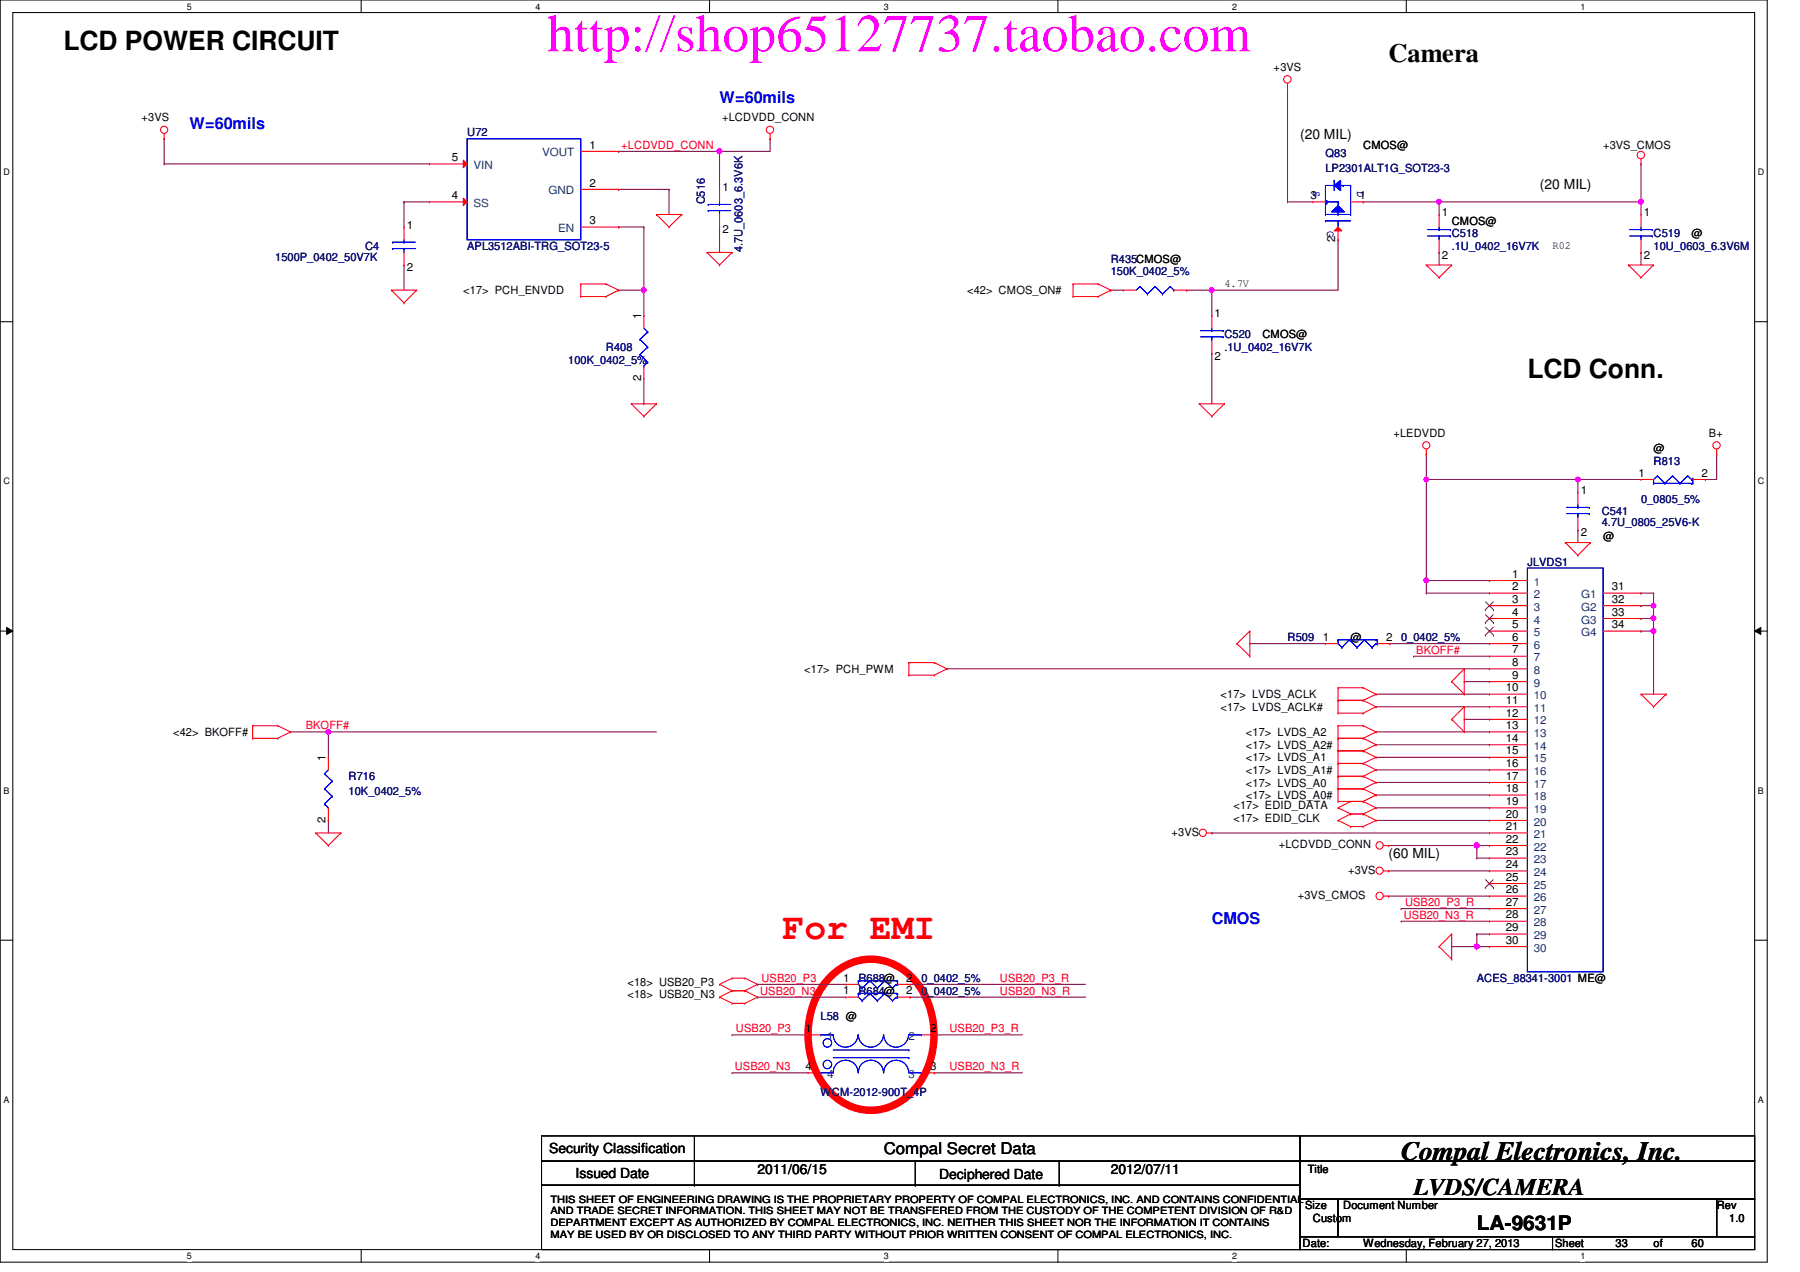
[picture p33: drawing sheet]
<svg xmlns="http://www.w3.org/2000/svg" width="297mm" height="210mm" viewBox="0 0 297 210" stroke-linecap="round" stroke-linejoin="round" font-family="sans-serif">
<defs><g id="words">
<text font-size="8.8" fill="#f0f" x="90.3" y="8.5">http://shop65127737.taobao.com</text>
<text font-size="6" fill="#f00" x="129.2" y="155">For EMI</text>
<g font-size="4.4">
<text x="10.5" y="8.2">LCD POWER CIRCUIT</text>
<text x="229.1" y="10.2">Camera</text>
<text x="252" y="62.3">LCD Conn.</text>
<text x="231.2" y="191.4">Compal Electronics, Inc.</text>
</g>
<text font-size="3.9" x="233.3" y="197.2">LVDS/CAMERA</text>
<text font-size="3.3" x="243.7" y="203">LA-9631P</text>
<g font-size="2.7" fill="#00f">
<text x="118.7" y="17">W=60mils</text>
<text x="31.3" y="21.2">W=60mils</text>
<text x="200" y="152.4">CMOS</text>
</g>
<text font-size="2.7" x="145.8" y="190.5">Compal Secret Data</text>
<g font-size="2.3">
<text x="214.5" y="22.9">(20 MIL)</text>
<text x="254.1" y="31.2">(20 MIL)</text>
<text x="229.1" y="141.6">(60 MIL)</text>
<text x="90.6" y="190.3">Security Classification</text>
<text x="95" y="194.3">Issued Date</text>
<text x="125" y="193.7">2011/06/15</text>
<text x="155" y="194.5">Deciphered Date</text>
<text x="183.3" y="193.7">2012/07/11</text>
</g>
<g font-size="1.9">
<text x="210.2" y="11.7">+3VS</text>
<text x="23.4" y="20">+3VS</text>
<text x="119.2" y="20">+LCDVDD_CONN</text>
<text x="74.6" y="26.6">5</text>
<text x="97.3" y="24.5">1</text>
<text x="225" y="24.6">CMOS@</text>
<text x="264.5" y="24.6">+3VS_CMOS</text>
<text x="74.6" y="32.9">4</text>
<text x="97.3" y="30.8">2</text>
<text x="119.2" y="31.5">1</text>
<text x="216.2" y="32.9">3</text>
<text x="224.3" y="32.9">1</text>
<text x="238" y="35.6">1</text>
<text x="271.3" y="35.6">1</text>
<text x="67.1" y="37.7">1</text>
<text x="97.3" y="37">3</text>
<text x="119.2" y="38.5">2</text>
<text x="220.3" y="40" transform="rotate(-90 220.3 40)">2</text>
<text x="239.6" y="37.1">CMOS@</text>
<text x="256.2" y="41.1">R02</text>
<text x="279.1" y="39.2">@</text>
<text x="67.1" y="44.8">2</text>
<text x="202.1" y="47.3">4.7V</text>
<text x="238" y="42.7">2</text>
<text x="271.3" y="42.7">2</text>
<text x="76.5" y="48.6">&lt;17&gt; PCH_ENVDD</text>
<text x="105.8" y="52.7" transform="rotate(-90 105.8 52.7)">1</text>
<text x="159.6" y="48.6">&lt;42&gt; CMOS_ON#</text>
<text x="200.4" y="52.3">1</text>
<text x="200.4" y="59.4">2</text>
<text x="208.3" y="55.8">CMOS@</text>
<text x="105.8" y="62.9" transform="rotate(-90 105.8 62.9)">2</text>
<text x="230" y="72.1">+LEDVDD</text>
<text x="272.9" y="74.6">@</text>
<text x="282" y="72.1">B+</text>
<text x="260.9" y="81.4">1</text>
<text x="270.4" y="78.7">1</text>
<text x="280.8" y="78.7">2</text>
<text x="260.9" y="88.5">2</text>
<text x="264.5" y="89.2">@</text>
<text x="249.6" y="95.3">1</text>
<text x="249.6" y="97.4">2</text>
<text x="249.6" y="99.5">3</text>
<text x="249.6" y="101.6">4</text>
<text x="266" y="97.4">31</text>
<text x="266" y="99.5">32</text>
<text x="266" y="101.6">33</text>
<text x="218.3" y="105.7">1</text>
<text x="222.9" y="105.8">@</text>
<text x="228.7" y="105.7">2</text>
<text x="249.6" y="103.7">5</text>
<text x="249.6" y="105.7">6</text>
<text x="249.6" y="107.8">7</text>
<text x="266" y="103.7">34</text>
<text x="132.7" y="111">&lt;17&gt; PCH_PWM</text>
<text x="249.6" y="109.9">8</text>
<text x="249.6" y="112">9</text>
<text x="201.4" y="115.2">&lt;17&gt; LVDS_ACLK</text>
<text x="201.4" y="117.3">&lt;17&gt; LVDS_ACLK#</text>
<text x="248.5" y="114.1">10</text>
<text x="248.5" y="116.2">11</text>
<text x="248.5" y="118.2">12</text>
<text x="28.6" y="121.5">&lt;42&gt; BKOFF#</text>
<text x="53.7" y="125.6" transform="rotate(-90 53.7 125.6)">1</text>
<text x="205.6" y="125.6">&lt;17&gt; LVDS_A1</text>
<text x="205.6" y="121.5">&lt;17&gt; LVDS_A2</text>
<text x="205.6" y="123.5">&lt;17&gt; LVDS_A2#</text>
<text x="248.5" y="120.3">13</text>
<text x="248.5" y="122.4">14</text>
<text x="248.5" y="124.5">15</text>
<text x="205.6" y="129.8">&lt;17&gt; LVDS_A0</text>
<text x="205.6" y="131.9">&lt;17&gt; LVDS_A0#</text>
<text x="205.6" y="127.7">&lt;17&gt; LVDS_A1#</text>
<text x="248.5" y="126.6">16</text>
<text x="248.5" y="128.7">17</text>
<text x="248.5" y="130.7">18</text>
<text x="53.7" y="135.8" transform="rotate(-90 53.7 135.8)">2</text>
<text x="193.3" y="137.9">+3VS</text>
<text x="203.5" y="133.5">&lt;17&gt; EDID_DATA</text>
<text x="203.5" y="135.6">&lt;17&gt; EDID_CLK</text>
<text x="248.5" y="132.8">19</text>
<text x="248.5" y="134.9">20</text>
<text x="248.5" y="137">21</text>
<text x="211" y="140">+LCDVDD_CONN</text>
<text x="248.5" y="139.1">22</text>
<text x="248.5" y="141.1">23</text>
<text x="248.5" y="143.3">24</text>
<text x="214.2" y="148.3">+3VS_CMOS</text>
<text x="222.5" y="144.1">+3VS</text>
<text x="248.5" y="145.3">25</text>
<text x="248.5" y="147.4">26</text>
<text x="248.5" y="149.5">27</text>
<text x="248.5" y="151.6">28</text>
<text x="248.5" y="153.7">29</text>
<text x="248.5" y="155.7">30</text>
<text x="139.1" y="162">1</text>
<text x="149.6" y="162">2</text>
<text x="103.5" y="162.7">&lt;18&gt; USB20_P3</text>
<text x="103.5" y="164.8">&lt;18&gt; USB20_N3</text>
<text x="139.1" y="164.1">1</text>
<text x="149.6" y="164.1">2</text>
<text x="132.9" y="170.3">1</text>
<text x="153.5" y="170.3">2</text>
<text x="132.9" y="176.6">4</text>
<text x="153.5" y="176.6">3</text>
<text x="215.8" y="193.5">Title</text>
<text x="215.4" y="199.6">Size</text>
<text x="216.7" y="201.6">Custom</text>
<text x="221.7" y="199.6">Document Number</text>
<text x="283.3" y="199.6">Rev</text>
<text x="285.4" y="201.6">1.0</text>
<text x="215" y="205.8">Date:</text>
<text x="225" y="205.8">Wednesday, February 27, 2013</text>
<text x="256.6" y="205.8">Sheet</text>
<text x="266.6" y="205.8">33</text>
<text x="272.9" y="205.8">of</text>
<text x="279.1" y="205.8">60</text>
</g>
<g font-size="1.9" fill="#000080">
<text x="77.1" y="22.5">U72</text>
<text x="218.7" y="25.9">Q83</text>
<text x="218.7" y="28.4">LP2301ALT1G_SOT23-3</text>
<text x="116.3" y="33.7" transform="rotate(-90 116.3 33.7)">C516</text>
<text x="60.2" y="41.3">C4</text>
<text x="77.1" y="41.3">APL3512ABI-TRG_SOT23-5</text>
<text x="122.6" y="41.7" transform="rotate(-90 122.6 41.7)">4.7U_0603_6.3V6K</text>
<text x="239.6" y="39.2">C518</text>
<text x="239.6" y="41.3">.1U_0402_16V7K</text>
<text x="272.9" y="39.2">C519</text>
<text x="272.9" y="41.3">10U_0603_6.3V6M</text>
<text x="45.4" y="43.1">1500P_0402_50V7K</text>
<text x="183.3" y="43.3">R435CMOS@</text>
<text x="183.3" y="45.4">150K_0402_5%</text>
<text x="93.8" y="60">100K_0402_5%</text>
<text x="100" y="57.9">R408</text>
<text x="202.1" y="55.8">C520</text>
<text x="202.1" y="57.9">.1U_0402_16V7K</text>
<text x="272.9" y="76.7">R813</text>
<text x="270.8" y="82.9">0_0805_5%</text>
<text x="264.3" y="85">C541</text>
<text x="264.3" y="86.9">4.7U_0805_25V6-K</text>
<text x="252" y="93.3">JLVDS1</text>
<text x="212.5" y="105.8">R509</text>
<text x="231.2" y="105.8">0_0402_5%</text>
<text x="57.5" y="128.7">R716</text>
<text x="57.5" y="131.2">10K_0402_5%</text>
<text x="141.6" y="162.1">R688@</text>
<text x="141.6" y="164.1">R684@</text>
<text x="152.1" y="162.1">0_0402_5%</text>
<text x="152.1" y="164.1">0_0402_5%</text>
<text x="243.7" y="162.1">ACES_88341-3001 ME@</text>
<text x="135.4" y="168.3">L58 @</text>
<text x="135.4" y="180.8">WCM-2012-900T_4P</text>
</g>
<g font-size="1.9" fill="#004080">
<text x="78.1" y="27.9">VIN</text>
<text x="89.4" y="25.8">VOUT</text>
<text x="78.1" y="34.2">SS</text>
<text x="90.5" y="32.1">GND</text>
<text x="92.1" y="38.3">EN</text>
<text x="253.1" y="96.6">1</text>
<text x="253.1" y="98.7">2</text>
<text x="253.1" y="100.8">3</text>
<text x="260.9" y="98.7">G1</text>
<text x="260.9" y="100.8">G2</text>
<text x="253.1" y="102.9">4</text>
<text x="253.1" y="105">5</text>
<text x="253.1" y="107.1">6</text>
<text x="260.9" y="102.9">G3</text>
<text x="260.9" y="105">G4</text>
<text x="253.1" y="109.1">7</text>
<text x="253.1" y="111.2">8</text>
<text x="253.1" y="113.3">9</text>
<text x="253.1" y="115.4">10</text>
<text x="253.1" y="117.5">11</text>
<text x="253.1" y="119.5">12</text>
<text x="253.1" y="121.6">13</text>
<text x="253.1" y="123.7">14</text>
<text x="253.1" y="125.8">15</text>
<text x="253.1" y="127.9">16</text>
<text x="253.1" y="130">17</text>
<text x="253.1" y="132">18</text>
<text x="253.1" y="134.2">19</text>
<text x="253.1" y="136.2">20</text>
<text x="253.1" y="138.3">21</text>
<text x="253.1" y="140.4">22</text>
<text x="253.1" y="142.5">23</text>
<text x="253.1" y="144.6">24</text>
<text x="253.1" y="146.6">25</text>
<text x="253.1" y="148.7">26</text>
<text x="253.1" y="150.8">27</text>
<text x="253.1" y="152.9">28</text>
<text x="253.1" y="155">29</text>
<text x="253.1" y="157.1">30</text>
<text x="136.5" y="171.6">1</text>
<text x="149.9" y="171.6">2</text>
<text x="136.5" y="177.9">4</text>
<text x="149.9" y="177.9">3</text>
</g>
<g font-size="1.9" fill="#f00">
<text x="102.5" y="24.6">+LCDVDD_CONN</text>
<text x="233.7" y="107.9">BKOFF#</text>
<text x="50.5" y="120.4">BKOFF#</text>
<text x="231.9" y="149.5">USB20_P3_R</text>
<text x="231.6" y="151.6">USB20_N3_R</text>
<text x="125.4" y="164.1">USB20_N3</text>
<text x="125.6" y="162">USB20_P3</text>
<text x="165" y="162">USB20_P3_R</text>
<text x="165" y="164.1">USB20_N3_R</text>
<text x="121.5" y="170.3">USB20_P3</text>
<text x="156.7" y="170.3">USB20_P3_R</text>
<text x="121.2" y="176.6">USB20_N3</text>
<text x="156.7" y="176.6">USB20_N3_R</text>
</g>
<g font-size="1.9" fill="#00f">
<text x="216.7" y="31.5" transform="rotate(90 216.7 31.5)">S</text>
<text x="224" y="31.5" transform="rotate(90 224 31.5)">D</text>
<text x="219" y="38.1" transform="rotate(90 219 38.1)">G</text>
</g>
<g font-size="1.7">
<text x="90.8" y="200.4">AND TRADE SECRET INFORMATION. THIS SHEET MAY NOT BE TRANSFERED FROM THE CUSTODY OF THE COMPETENT DIVISION OF R&amp;D</text>
<text x="90.8" y="198.5">THIS SHEET OF ENGINEERING DRAWING IS THE PROPRIETARY PROPERTY OF COMPAL ELECTRONICS, INC. AND CONTAINS CONFIDENTIAL</text>
<text x="90.8" y="202.3">DEPARTMENT EXCEPT AS AUTHORIZED BY COMPAL ELECTRONICS, INC. NEITHER THIS SHEET NOR THE INFORMATION IT CONTAINS</text>
<text x="90.8" y="204.2">MAY BE USED BY OR DISCLOSED TO ANY THIRD PARTY WITHOUT PRIOR WRITTEN CONSENT OF COMPAL ELECTRONICS, INC.</text>
</g>
<g font-size="1.5">
<text x="30.9" y="1.6">5</text>
<text x="88.3" y="1.6">4</text>
<text x="145.8" y="1.6">3</text>
<text x="203.3" y="1.6">2</text>
<text x="260.8" y="1.6">1</text>
<text x=".6" y="28.9">D</text>
<text x="290.1" y="28.9">D</text>
<text x=".6" y="79.9">C</text>
<text x="290.1" y="79.9">C</text>
<text x=".6" y="131">B</text>
<text x="290.1" y="131">B</text>
<text x=".6" y="182">A</text>
<text x="290.1" y="182">A</text>
<text x="30.9" y="207.8">5</text>
<text x="88.3" y="207.8">4</text>
<text x="145.8" y="207.8">3</text>
<text x="203.3" y="207.8">2</text>
<text x="260.8" y="207.8">1</text>
</g>
</g></defs>
<path d="M0 0h291.6v208.3h-291.6zM2.1 2.1h287.5v204.1h-287.5z" fill="none" stroke="#000" stroke-width=".17"/>
<g fill="#fff">
<path d="M30.9 .3h.8v1.6h-.8z"/>
<path d="M30.9 206.5h.8v1.6h-.8z"/>
</g>
<path d="M59.6 0v2.1M59.6 206.2v2.1" fill="none" stroke="#000" stroke-width=".17"/>
<g fill="#fff">
<path d="M88.3 .3h.9v1.6h-.9z"/>
<path d="M88.3 206.5h.9v1.6h-.9z"/>
</g>
<path d="M117.1 0v2.1M117.1 206.2v2.1" fill="none" stroke="#000" stroke-width=".17"/>
<g fill="#fff">
<path d="M145.8 .3h.8v1.6h-.8z"/>
<path d="M145.8 206.5h.8v1.6h-.8z"/>
</g>
<path d="M174.6 0v2.1M174.6 206.2v2.1" fill="none" stroke="#000" stroke-width=".17"/>
<g fill="#fff">
<path d="M203.3 .3h.8v1.6h-.8z"/>
<path d="M203.3 206.5h.8v1.6h-.8z"/>
</g>
<path d="M232.1 0v2.1M232.1 206.2v2.1" fill="none" stroke="#000" stroke-width=".17"/>
<g fill="#fff">
<path d="M260.8 .3h.8v1.6h-.8z"/>
<path d="M260.8 206.5h.8v1.6h-.8z"/>
<path d="M.6 27.6h1v1.6h-1z"/>
<path d="M290.1 27.6h1.1v1.6h-1.1z"/>
<path d="M.6 78.6h1v1.6h-1z"/>
<path d="M290.1 78.6h1.1v1.6h-1.1z"/>
</g>
<path d="M0 53.1h2.1M289.6 53.1h2" fill="none" stroke="#000" stroke-width=".17"/>
<g fill="#fff">
<path d="M.6 129.6h1v1.7h-1z"/>
<path d="M290.1 129.6h1v1.7h-1z"/>
</g>
<path d="M0 104.1h2.1M1.1 103.5l1 .6-1 .6zM289.6 104.1l1-.6v1.2zM289.6 104.1h2" fill="none" stroke="#000" stroke-width=".17"/>
<path d="M1.1 103.5l1 .6-1 .6zM289.6 104.1l1-.6v1.2z" fill="#000"/>
<g fill="#fff">
<path d="M.6 180.6h1v1.7h-1z"/>
<path d="M290.1 180.6h1v1.7h-1z"/>
</g>
<path d="M0 155.2h2.1M289.6 155.2h2" fill="none" stroke="#000" stroke-width=".17"/>
<path d="M137.2 161a9.2 9.2 0 0 1 13.9 .9 14.2 14.2 0 0 1-.9 18.6 9.2 9.2 0 0 1-13.8-.9 14.3 14.3 0 0 1 .8-18.6z" fill="none" stroke="#f00" stroke-width="1.2"/>
<path d="M118.7 37.5h.1M118.7 25h.1M118.7 25v6.2M118.7 37.5v4.2M47.9 120.8h.1M47.9 120.8h60.4M54.2 135.4h.1M54.2 120.8h.1M54.2 120.8v4.2M54.2 135.4v2.1" fill="none" stroke="#800040" stroke-width=".17"/>
<circle cx="54.2" cy="120.8" r=".39" fill="#f0f"/>
<circle cx="54.2" cy="120.8" r=".39" fill="none" stroke="#f0f" stroke-width=".17"/>
<path d="M200 47.9h.1M200 47.9v4.2" fill="none" stroke="#800040" stroke-width=".17"/>
<circle cx="200" cy="47.9" r=".39" fill="#f0f"/>
<circle cx="200" cy="47.9" r=".39" fill="none" stroke="#f0f" stroke-width=".17"/>
<g fill="none" stroke="#800040" stroke-width=".17">
<path d="M212.5 14.6h.1M212.5 14.6v18.7M212.5 33.3h.1M212.5 33.3h4.2M220.8 39.6h.1M220.8 39.6v8.3h-25M237.5 33.3h.1M237.5 33.3h33.3M270.8 33.3h.1M270.8 33.3v2.1M183.3 47.9h.1M183.3 47.9h2.1"/>
<path d="M195.8 47.9h.1M200 58.3h.1M200 47.9h.1M200 58.3v8.3M270.8 41.7h.1M270.8 41.7v2"/>
</g>
<circle cx="270.8" cy="33.3" r=".4" fill="#f0f"/>
<circle cx="270.8" cy="33.3" r=".4" fill="none" stroke="#f0f" stroke-width=".17"/>
<circle cx="237.4" cy="33.3" r=".39" fill="#f0f"/>
<circle cx="237.4" cy="33.3" r=".39" fill="none" stroke="#f0f" stroke-width=".17"/>
<path d="M225 33.3h.1M225 33.3h12.5M237.5 33.3h.1M237.5 33.3v2.1M237.5 41.7h.1M237.5 41.7v2M270.8 104.1h.1M270.8 102.1h.1M270.8 102.1h2.1M272.9 102.1h.1M272.9 102.1v2h-2.1" fill="none" stroke="#800040" stroke-width=".17"/>
<circle cx="272.9" cy="102" r=".39" fill="#f0f"/>
<circle cx="272.9" cy="102" r=".39" fill="none" stroke="#f0f" stroke-width=".17"/>
<path d="M272.9 104.1h.1M272.9 104.1v10.5" fill="none" stroke="#800040" stroke-width=".17"/>
<circle cx="272.9" cy="104.1" r=".4" fill="#f0f"/>
<circle cx="272.9" cy="104.1" r=".4" fill="none" stroke="#f0f" stroke-width=".17"/>
<path d="M270.8 97.9h.1M270.8 99.9h.1M270.8 97.9h2.1M270.8 99.9h2.1M272.9 97.9h.1M272.9 99.9h.1M272.9 97.9v4.2" fill="none" stroke="#800040" stroke-width=".17"/>
<circle cx="272.9" cy="99.9" r=".39" fill="#f0f"/>
<circle cx="272.9" cy="99.9" r=".39" fill="none" stroke="#f0f" stroke-width=".17"/>
<path d="M235.4 97.9h.1M235.4 95.8h.1M235.4 97.9h10.4M235.4 95.8h10.4M235.4 95.8v2.1" fill="none" stroke="#800040" stroke-width=".17"/>
<circle cx="235.4" cy="95.8" r=".39" fill="#f0f"/>
<circle cx="235.4" cy="95.8" r=".39" fill="none" stroke="#f0f" stroke-width=".17"/>
<path d="M235.4 79.1h.1M235.4 75h.1M235.4 75v20.8M235.4 79.1h35.4M260.4 79.1h.1M260.4 79.1v2.1M281.4 79.1h.1M283.3 75h.1M283.3 75v4.1h-1.9M260.4 87.5h.1M260.4 87.5v2" fill="none" stroke="#800040" stroke-width=".17"/>
<circle cx="260.4" cy="79.1" r=".39" fill="#f0f"/>
<circle cx="260.4" cy="79.1" r=".39" fill="none" stroke="#f0f" stroke-width=".17"/>
<circle cx="235.4" cy="79.1" r=".38" fill="#f0f"/>
<circle cx="235.4" cy="79.1" r=".38" fill="none" stroke="#f0f" stroke-width=".17"/>
<g fill="none" stroke="#800040" stroke-width=".17">
<path d="M156.2 110.4h.1M156.2 110.4h89.6M227.1 114.6h.1M227.1 116.6h.1M227.1 114.6h18.7M227.1 116.6h18.7M233.3 108.3h.1M233.3 108.3h12.5M241.6 112.5h.1M241.6 118.7h.1M241.6 112.5h4.2M241.6 118.7h4.2"/>
<path d="M227.1 125h.1M227.1 129.1h.1M227.1 127h.1M227.1 120.8h.1M227.1 122.9h.1M227.1 131.2h.1M227.1 125h18.7M227.1 129.1h18.7M227.1 127h18.7M227.1 120.8h18.7M227.1 122.9h18.7M227.1 131.2h18.7"/>
<path d="M229.1 139.5h.1M229.1 139.5h14.6"/>
</g>
<circle cx="243.7" cy="139.5" r=".4" fill="#f0f"/>
<circle cx="243.7" cy="139.5" r=".4" fill="none" stroke="#f0f" stroke-width=".17"/>
<path d="M229.1 143.7h.1M229.1 143.7h16.7M243.7 156.2h.1M243.7 156.2h2.1" fill="none" stroke="#800040" stroke-width=".17"/>
<circle cx="243.7" cy="156.2" r=".4" fill="#f0f"/>
<circle cx="243.7" cy="156.2" r=".4" fill="none" stroke="#f0f" stroke-width=".17"/>
<path d="M243.7 139.5h.1M243.7 139.5v2.1M229.1 147.9h.1M229.1 147.9h16.7M239.6 156.2h.1M243.7 154.1h.1M243.7 154.1h2.1M243.7 154.1v2.1h-4.1" fill="none" stroke="#800040" stroke-width=".17"/>
<circle cx="243.7" cy="139.5" r=".4" fill="#f0f"/>
<circle cx="243.7" cy="139.5" r=".4" fill="none" stroke="#f0f" stroke-width=".17"/>
<g fill="none" stroke="#800040" stroke-width=".17">
<path d="M27.1 22.9h.1M27.1 27.1h.1M27.1 22.9v4.2M27.1 27.1h43.8M66.7 33.3h.1M66.7 33.3h4.2M66.7 33.3v4.2M102.1 37.5h.1M102.1 25h.1M102.1 31.2h.1M102.1 37.5h4.2M102.1 25h25"/>
<path d="M102.1 31.2h8.3M106.3 37.5h.1M106.3 37.5v10.4h-4.2M110.4 31.2h.1M110.4 31.2v4.2M118.7 25h.1M270.8 27.1h.1M270.8 27.1v6.2M66.7 43.7h.1M66.7 43.7v4.2M102.1 47.9h.1M200 137.5h.1"/>
<path d="M200 137.5h45.8M227.1 133.3h.1M227.1 135.4h.1M227.1 133.3h18.7M227.1 135.4h18.7M243.7 139.5h.1M243.7 139.5h2.1M231.2 152h.1M231.2 149.9h.1M231.2 152h14.6M231.2 149.9h14.6M243.7 141.6h.1"/>
<path d="M243.7 141.6h2.1M120.8 177h.1M120.8 170.8h.1M120.8 177h12.5M120.8 170.8h12.5M125 162.4h.1M125 164.5h.1M125 162.4h14.6M125 164.5h14.6M150.2 162.4h.1M150.2 164.5h.1M150.2 162.4h29"/>
<path d="M150.2 164.5h29M154.2 170.8h.1M154.2 177h.1M154.2 177h14.5M154.2 170.8h14.5"/>
</g>
<circle cx="118.7" cy="25" r=".4" fill="#f0f"/>
<circle cx="118.7" cy="25" r=".4" fill="none" stroke="#f0f" stroke-width=".17"/>
<path d="M127.1 22.9h.1M127.1 22.9v2.1M106.3 47.9h.1M106.3 47.9v4.2M206.2 106.2h.1M206.2 106.2h12.5" fill="none" stroke="#800040" stroke-width=".17"/>
<circle cx="106.2" cy="47.9" r=".39" fill="#f0f"/>
<circle cx="106.2" cy="47.9" r=".39" fill="none" stroke="#f0f" stroke-width=".17"/>
<path d="M106.3 66.6h.1M106.3 62.5v4.1M229.4 106.2h.1M229.4 106.2h16.4" fill="none" stroke="#800040" stroke-width=".17"/>
<g fill="none" stroke="#f00" stroke-width=".17">
<path d="M212.5 14.6h.1M212.5 13.8v.8M27.1 22.9h.1M27.1 22.1v.8M108.3 35.4h.1M108.3 35.4h4.2M108.3 35.4l2.1 2.1M110.4 37.5h.1M112.5 35.4h.1M112.5 35.4l-2.1 2.1M118.7 31.2h.1M118.7 37.5h.1"/>
<path d="M118.7 31.2v2.1M118.7 35.4v2.1M127.1 22.9h.1M127.1 22.1v.8M270.8 27.1h.1M270.8 35.4h.1M270.8 26.2v.9M270.8 35.4v2.1M270.8 39.6v2.1M64.6 47.9h.1M64.6 47.9h4.1M64.6 47.9l2.1 2.1"/>
<path d="M66.7 50h.1M68.7 47.9h.1M68.7 47.9l-2 2.1M95.8 46.9h.1M95.8 48.9h.1M95.8 46.9h4.2M95.8 48.9h4.2M95.8 46.9v2M100 48.9h.1M100 46.9h.1M100 46.9l2.1 1M102.1 47.9h.1"/>
<path d="M102.1 47.9l-2.1 1M116.7 41.7h.1M116.7 41.7h4.1M116.7 41.7l2 2M118.7 43.7h.1M120.8 41.7h.1M120.8 41.7l-2.1 2M177.1 48.9h.1M177.1 46.9h.1M177.1 46.9h4.1M177.1 48.9h4.1M177.1 46.9v2"/>
<path d="M181.2 46.9h.1M181.2 48.9h.1M181.2 46.9l2.1 1M183.3 47.9h.1M183.3 47.9l-2.1 1M185.4 47.9h.1M185.4 47.9h2.1M193.7 47.9h2.1M195.8 47.9h.1M200 52.1h.1M200 58.3h.1M200 52.1v2"/>
<path d="M200 56.2v2.1M235.4 43.7h.1M235.4 43.7h4.2M235.4 43.7l2.1 2.1M237.5 45.8h.1M239.6 43.7h.1M239.6 43.7l-2.1 2.1M268.7 43.7h.1M268.7 43.7h4.2M268.7 43.7l2.1 2.1M270.8 45.8h.1M270.8 41.7h.1"/>
<path d="M272.9 43.7h.1M272.9 43.7l-2.1 2.1M104.2 66.6h.1M104.2 66.6h4.1M104.2 66.6l2.1 2.1M106.3 68.7h.1M108.3 66.6h.1M108.3 66.6l-2 2.1M197.9 66.6h.1M197.9 66.6h4.2M197.9 66.6l2.1 2.1M200 68.7h.1"/>
<path d="M202.1 66.6h.1M202.1 66.6l-2.1 2.1M235.4 75h.1M235.4 74.1v.9M270.8 79.1h.1M270.8 79.1h2.1M279.4 79.1h2M281.4 79.1h.1M283.3 75h.1M283.3 74.1v.9M258.3 89.5h.1M258.3 89.5h4.2"/>
<path d="M258.3 89.5l2.1 2.2M260.4 91.7h.1M262.5 89.5h.1M262.5 89.5l-2.1 2.2M41.7 119.8h.1M41.7 119.8h4.1M41.7 119.8v2M45.8 119.8h.1M45.8 119.8l2.1 1M150 111.4h.1M150 109.3h.1M150 109.3h4.2"/>
<path d="M150 111.4h4.2M150 109.3v2.1M154.2 109.3h.1M154.2 111.4h.1M154.2 109.3l2 1.1M156.2 110.4h.1M156.2 110.4l-2 1M204.1 106.2h.1M204.1 106.2l2.1 2.1M206.2 108.3h.1M206.2 104.1h.1M206.2 104.1v4.2"/>
<path d="M206.2 104.1l-2.1 2.1M218.7 106.2h.1M218.7 106.2h2.1M220.8 119.8h.1M220.8 113.5h.1M220.8 115.6h.1M220.8 117.7h.1M220.8 119.8h4.2M220.8 113.5v4.2M220.8 119.8v12.4M220.8 115.6h4.2M220.8 113.5h4.2"/>
<path d="M220.8 117.7h4.2M225 119.8h.1M225 115.6h.1M225 113.5h.1M225 117.7h.1M225 119.8l2.1 1M225 113.5l2.1 1.1M225 115.6l2.1 1M227.1 114.6h.1M227.1 116.6h.1M227.1 114.6l-2.1 1M227.1 116.6l-2.1 1.1"/>
<path d="M227.3 106.2h2.1M229.4 106.2h.1M239.6 118.7h.1M239.6 112.5h.1M239.6 118.7l2 2.1M239.6 112.5l2 2.1M241.6 116.6h.1M241.6 114.6h.1M241.6 110.4h.1M241.6 110.4v4.2M241.6 116.6v4.2M241.6 116.6l-2 2.1"/>
<path d="M241.6 110.4l-2 2.1M270.8 114.6h.1M270.8 114.6h4.2M270.8 114.6l2.1 2M272.9 116.6h.1M275 114.6h.1M275 114.6l-2.1 2M41.7 121.8h.1M41.7 121.8h4.1M45.8 121.8h.1M47.9 120.8h.1M47.9 120.8l-2.1 1"/>
<path d="M52.1 137.5h.1M52.1 137.5h4.2M52.1 137.5l2.1 2M54.2 139.5h.1M54.2 125h.1M54.2 135.4h.1M54.2 125v2M54.2 133.3v2.1M56.3 137.5h.1M56.3 137.5l-2.1 2M199.1 137.5h.9M200 137.5h.1"/>
<path d="M220.8 128.1h.1M220.8 130.2h.1M220.8 123.9h.1M220.8 126h.1M220.8 132.2h.1M220.8 121.8h.1M220.8 133.3h.1M220.8 135.4h.1M220.8 121.8h4.2M220.8 130.2h4.2M220.8 128.1h4.2M220.8 126h4.2"/>
<path d="M220.8 123.9h4.2M220.8 132.2h4.2M220.8 133.3l2.1 1M220.8 135.4l2.1 1M222.9 134.3h.1M222.9 132.2h.1M222.9 136.4h.1M222.9 134.3h2.1M222.9 132.2l-2.1 1.1M222.9 136.4h2.1M222.9 134.3l-2.1 1.1M225 130.2h.1"/>
<path d="M225 128.1h.1M225 126h.1M225 123.9h.1M225 132.2h.1M225 121.8h.1M225 134.3h.1M225 136.4h.1M225 128.1l2.1 1M225 123.9l2.1 1.1M225 130.2l2.1 1M225 126l2.1 1M225 121.8l2.1 1.1"/>
<path d="M225 132.2l2.1 1.1M225 134.3l2.1 1.1M227.1 129.1h.1M227.1 125h.1M227.1 131.2h.1M227.1 120.8h.1M227.1 127h.1M227.1 122.9h.1M227.1 133.3h.1M227.1 135.4h.1M227.1 129.1l-2.1 1.1M227.1 125l-2.1 1"/>
<path d="M227.1 131.2l-2.1 1M227.1 120.8l-2.1 1M227.1 127l-2.1 1.1M227.1 122.9l-2.1 1M227.1 133.3l-2.1 1M227.1 135.4l-2.1 1M228.3 139.5h.8M229.1 139.5h.1M241.6 120.8h.1M228.3 143.7h.8M228.3 147.9h.8M229.1 143.7h.1"/>
<path d="M229.1 147.9h.1M237.5 156.2h.1M237.5 156.2l2.1 2.1M239.6 158.3h.1M239.6 154.1h.1M239.6 154.1v4.2M239.6 154.1l-2.1 2.1M118.7 162.4h.1M118.7 164.5h.1M118.7 162.4l2.1 1.1M118.7 164.5l2.1 1.1M120.8 163.5h.1"/>
<path d="M120.8 161.4h.1M120.8 165.6h.1M120.8 163.5h2.1M120.8 161.4h2.1M120.8 161.4l-2.1 1M120.8 165.6h2.1M120.8 163.5l-2.1 1M122.9 163.5h.1M122.9 161.4h.1M122.9 165.6h.1M122.9 161.4l2.1 1M122.9 163.5l2.1 1"/>
<path d="M125 162.4h.1M125 164.5h.1M125 162.4l-2.1 1.1M125 164.5l-2.1 1.1M139.6 162.4h.1M139.6 164.5h.1M139.6 162.4h2M139.6 164.5h2M148.1 162.4h2.1M148.1 164.5h2.1M150.2 162.4h.1M150.2 164.5h.1"/>
<circle cx="212.4" cy="13.1" r=".62"/>
<circle cx="27.1" cy="21.4" r=".59"/>
<circle cx="127.1" cy="21.4" r=".61"/>
<circle cx="270.8" cy="25.6" r=".62"/>
<circle cx="235.4" cy="73.5" r=".59"/>
<circle cx="283.3" cy="73.5" r=".61"/>
<circle cx="198.5" cy="137.4" r=".6"/>
<circle cx="227.7" cy="139.5" r=".6"/>
<circle cx="227.7" cy="147.8" r=".6"/>
<circle cx="227.7" cy="143.7" r=".59"/>
</g>
<g fill="none" stroke="#000" stroke-width=".17">
<path d="M89.4 187.5h125.1v4.1h-125.1zM89.4 191.6h125.1v4h-125.1zM89.4 195.6h125.1v10.6h-125.1zM114.6 191.6h.1M114.6 195.6h.1M114.6 187.5v8.1M151 195.6h.1M151 191.6v4M174.8 195.6h.1M174.8 191.6v4M214.5 187.5h75.1v4.1h-75.1zM214.5 191.6h75.1v6.3h-75.1z"/>
<path d="M214.5 197.9h6.3v6.2h-6.3zM220.8 197.9h62.5v6.2h-62.5zM283.3 197.9h6.3v6.2h-6.3zM214.5 204.1h41.7v2.1h-41.7zM256.2 204.1h33.4v2.1h-33.4z"/>
</g>
<g fill="none" stroke="#00f" stroke-width=".17">
<path d="M77.1 22.9h18.7v16.7h-18.7zM116.9 34.8h.1M116.9 33.7h.1M116.9 34.8h3.7M116.9 33.7h3.7M118.7 33.7h.1M118.7 34.8h.1M118.7 33.3v.4M118.7 34.8v.6M268.9 38.9h3.8M268.9 37.9h3.8M270.8 37.9h.1"/>
<path d="M270.8 38.9h.1M270.8 37.5v.4M270.8 38.9v.7M272.7 38.9h.1M272.7 37.9h.1M188.1 47.3h.1M188.1 47.3l-.6 .6M188.1 47.3l1.3 1.2M189.4 48.5h.1M190.6 47.3h.1M190.6 47.3l-1.2 1.2M190.6 47.3l1.3 1.2"/>
<path d="M191.9 48.5h.1M193.1 47.3h.1M193.1 47.3l-1.2 1.2M193.1 47.3l.6 .6M193.7 47.9h.1M198.1 55.6h3.7M198.1 54.6h3.7M200 54.6h.1M200 55.6h.1M200 54.1v.5M200 55.6v.6M201.8 55.6h.1"/>
<path d="M201.8 54.6h.1M272.9 79.8h.1M272.9 79.8h6.2M273.5 78.5h.1M273.5 78.5l-.6 .6v.7M273.5 78.5l1.2 1.3M274.7 79.8h.1M276 78.5h.1M276 78.5l-1.3 1.3M276 78.5l1.2 1.3M277.2 79.8h.1M278.5 78.5h.1"/>
<path d="M278.5 78.5l-1.3 1.3M278.5 78.5l.6 .6M279.1 79.1h.1M279.1 79.8h.1M279.4 79.8h.1M279.4 78.9v.9M220.8 105.6h.1M220.8 105.6v.6l.6 .6M220.8 105.6h6.3M221.4 106.8h.1M222.7 105.6h.1M222.7 105.6l-1.3 1.2"/>
<path d="M222.7 105.6l1.2 1.2M223.9 106.8h.1M225.2 105.6h.1M225.2 105.6l-1.3 1.2M225.2 105.6l1.2 1.2M226.4 106.8h.1M227.1 106.2h.1M227.1 105.6h.1M227.1 106.2l-.7 .6M227.3 105.6h.1M227.3 105.6v.8M53.5 127.7h.1"/>
<path d="M53.5 130.2h.1M53.5 132.7h.1M53.5 127.7l1.3 1.2M53.5 130.2l1.3 1.2M53.5 132.7l.7 .6M54.2 133.3h.1M54.2 127l-.7 .7M54.8 128.9h.1M54.8 131.4h.1M54.8 128.9l-1.3 1.3M54.8 131.4l-1.3 1.3M141.6 161.8h.1"/>
<path d="M141.6 163.9h.1M141.6 161.8v.6l.7 .7M141.6 163.9v.6l.7 .6M141.6 161.8h6.3M141.6 163.9h6.3M142.3 163.1h.1M142.3 165.1h.1M143.5 161.8h.1M143.5 163.9h.1M143.5 161.8l-1.2 1.3M143.5 161.8l1.3 1.3M143.5 163.9l-1.2 1.2"/>
<path d="M143.5 163.9l1.3 1.2M144.8 163.1h.1M144.8 165.1h.1M146 161.8h.1M146 163.9h.1M146 161.8l-1.2 1.3M146 161.8l1.3 1.3M146 163.9l-1.2 1.2M146 163.9l1.3 1.2M147.3 163.1h.1M147.3 165.1h.1M147.9 162.4h.1"/>
<path d="M147.9 161.8h.1M147.9 164.5h.1M147.9 163.9h.1M147.9 162.4l-.6 .7M147.9 164.5l-.6 .6M148.1 161.8h.1M148.1 163.9h.1M148.1 161.8v.8M148.1 163.9v.9"/>
</g>
<path d="M76.5 26.4l.6 .7-.6 .6z" fill="#f00"/>
<path d="M70.9 27.1h.1M70.9 27.1h6.2M76.5 26.4l.6 .7-.6 .6z" fill="none" stroke="#f00" stroke-width=".17"/>
<path d="M76.5 32.7l.6 .6-.6 .7z" fill="#f00"/>
<g fill="none" stroke="#f00" stroke-width=".17">
<path d="M66.7 37.5h.1M66.7 37.5v2.1M70.9 33.3h.1M70.9 33.3h6.2M76.5 32.7l.6 .6-.6 .7zM95.8 25h6.3M95.8 37.5h6.3M95.8 31.2h6.3M102.1 25h.1M102.1 37.5h.1M102.1 31.2h.1M66.7 43.7h.1"/>
<path d="M66.7 41.7v2M106.3 52.1h.1M106.3 52.1v2M106.3 62.5h.1M106.3 60.4v2.1"/>
</g>
<g fill="none" stroke="#00f" stroke-width=".17">
<path d="M64.8 40h.1M64.8 40h3.7M66.7 40h.1M66.7 39.6v.4M64.8 41h.1M64.8 41h3.7M66.7 41h.1M66.7 41v.7M105.6 56h.1M105.6 58.5h.1M105.6 56l1.3 1.3M105.6 58.5l1.3 1.3"/>
<path d="M106.3 54.1l.6 .7M106.9 54.8h.1M106.9 57.3h.1M106.9 59.8h.1M106.9 54.8l-1.3 1.2M106.9 57.3l-1.3 1.2M106.9 59.8l-.6 .6M106.3 60.4h.1"/>
</g>
<path d="M219.7 35l1.1-1 1.1 1z" fill="#00f"/>
<path d="M219.7 35l1.1-1 1.1 1z" fill="none" stroke="#00f" stroke-width=".17"/>
<path d="M220.2 30.6l1-.8v1.7z" fill="#00f"/>
<g fill="none" stroke="#00f" stroke-width=".17">
<path d="M218.7 35.4h.1M218.7 33.3h.1M218.7 36.4h.1M218.7 30.6h.1M218.7 33.1h.1M218.7 35.4h4.2M218.7 30.6v4.8M218.7 33.3h2.1M218.7 36.4h4.2M218.7 30.6h1.5M218.7 33.5h.2M218.7 33.1h.2"/>
<path d="M218.9 33.5h.1M218.9 33.1h.1M218.9 33.1v.4M220.2 30.6l1-.8v1.7zM220.2 30.6h.1M220.2 29.8h.1M220.2 29.8v1.7M220.8 33.3h.1M220.8 35.4h.1M220.8 36.4h.1M220.8 33.3v2.1M220.8 36.4v1.1"/>
<path d="M221.2 30.6h1.7M221.7 30.6h.1M222.9 35.4h.1M222.9 30.6h.1M222.9 30.6v4.8"/>
</g>
<path d="M219.7 35l1.1-1 1.1 1z" fill="#00f"/>
<path d="M219.7 35l1.1-1 1.1 1z" fill="none" stroke="#00f" stroke-width=".17"/>
<path d="M220.2 30.6l1-.8v1.7z" fill="#00f"/>
<g fill="none" stroke="#00f" stroke-width=".17">
<path d="M218.7 35.4h.1M218.7 33.3h.1M218.7 36.4h.1M218.7 30.6h.1M218.7 33.1h.1M218.7 35.4h4.2M218.7 30.6v4.8M218.7 33.3h2.1M218.7 36.4h4.2M218.7 30.6h1.5M218.7 33.5h.2M218.7 33.1h.2"/>
<path d="M218.9 33.5h.1M218.9 33.1h.1M218.9 33.1v.4M220.2 30.6l1-.8v1.7zM220.2 30.6h.1M220.2 29.8h.1M220.2 29.8v1.7M220.8 33.3h.1M220.8 35.4h.1M220.8 36.4h.1M220.8 33.3v2.1M220.8 36.4v1.1"/>
<path d="M221.2 30.6h1.7M221.7 30.6h.1M222.9 35.4h.1M222.9 30.6h.1M222.9 30.6v4.8"/>
</g>
<path d="M220.2 38.1l.6-.6 .6 .6z" fill="#f00"/>
<g fill="none" stroke="#f00" stroke-width=".17">
<path d="M216.7 33.3h.1M216.7 33.3h2M220.2 38.1l.6-.6 .6 .6zM220.8 39.6h.1M220.8 37.5v2.1M222.9 33.3h2.1M225 33.3h.1M237.5 35.4h.1M237.5 35.4v2.1M237.5 39.6v2.1M237.5 41.7h.1M245.8 95.8h.1"/>
<path d="M245.8 97.9h.1M245.8 99.9h.1M245.8 95.8h6.2M245.8 97.9h6.2M245.8 99.9h6.2M260.4 81.2h.1M260.4 87.5h.1M260.4 81.2v2.1M260.4 85.4v2.1M264.5 97.9h6.3M264.5 99.9h6.3M270.8 97.9h.1"/>
<path d="M270.8 99.9h.1M245.8 102.1h.1M245.8 104.1h.1M245.8 106.2h.1M245.8 108.3h.1M245.8 110.4h.1M245.8 112.5h.1M245.8 114.6h.1M245.8 116.6h.1M245.8 118.7h.1M245.8 102.1h6.2M245.8 104.1h6.2"/>
<path d="M245.8 106.2h6.2M245.8 108.3h6.2M245.8 110.4h6.2M245.8 112.5h6.2M245.8 114.6h6.2M245.8 116.6h6.2M245.8 118.7h6.2M264.5 102.1h6.3M264.5 104.1h6.3M270.8 102.1h.1M270.8 104.1h.1M245.8 120.8h.1"/>
<path d="M245.8 122.9h.1M245.8 125h.1M245.8 127h.1M245.8 129.1h.1M245.8 131.2h.1M245.8 133.3h.1M245.8 135.4h.1M245.8 137.5h.1M245.8 139.5h.1M245.8 120.8h6.2M245.8 122.9h6.2M245.8 125h6.2"/>
<path d="M245.8 127h6.2M245.8 129.1h6.2M245.8 131.2h6.2M245.8 133.3h6.2M245.8 135.4h6.2M245.8 137.5h6.2M245.8 139.5h6.2M245.8 141.6h.1M245.8 143.7h.1M245.8 145.8h.1M245.8 147.9h.1M245.8 149.9h.1"/>
<path d="M245.8 152h.1M245.8 154.1h.1M245.8 156.2h.1M245.8 141.6h6.2M245.8 143.7h6.2M245.8 145.8h6.2M245.8 147.9h6.2M245.8 149.9h6.2M245.8 152h6.2M245.8 154.1h6.2M245.8 156.2h6.2M133.3 170.8h.1"/>
<path d="M133.3 177h.1M133.3 170.8h2.1M133.3 177h2.1M152.1 170.8h2.1M152.1 177h2.1M154.2 177h.1M154.2 170.8h.1"/>
</g>
<g fill="none" stroke="#00f" stroke-width=".17">
<path d="M235.6 38.9h3.7M235.6 37.9h3.7M237.5 37.9h.1M237.5 38.9h.1M237.5 37.5v.4M237.5 38.9v.7M239.3 38.9h.1M239.3 37.9h.1M252 93.7h12.5v66.7h-12.5zM258.5 84.8h3.8M258.5 83.7h3.8M260.4 83.7h.1"/>
<path d="M260.4 84.8h.1M260.4 83.3v.4M260.4 84.8v.6M262.3 84.8h.1M262.3 83.7h.1M135.4 170.8h2.1a2.05 2.05 0 0 0 2 2 2.05 2.05 0 0 0 2.1-2M135.4 177h2.1a2.05 2.05 0 0 1 2-2 2.05 2.05 0 0 1 2.1 2M135.4 170.8h.1M135.4 177h.1M137.5 173.3h12.5M137.5 174.5h12.5M141.6 170.8a2.07 2.07 0 0 0 2.1 2 2.07 2.07 0 0 0 2.1-2"/>
<path d="M141.6 177a2.07 2.07 0 0 1 2.1-2 2.07 2.07 0 0 1 2.1 2M145.8 170.8a2.05 2.05 0 0 0 2.1 2 2.05 2.05 0 0 0 2-2M145.8 177a2.05 2.05 0 0 1 2.1-2 2.05 2.05 0 0 1 2 2M150 173.3h.1M150 174.5h.1M150 170.8h2.1M150 177h2.1M152.1 177h.1M152.1 170.8h.1"/>
<circle cx="136.5" cy="175.7" r=".7"/>
<circle cx="136.5" cy="172.1" r=".7"/>
</g>
<g fill="none" stroke="#804000" stroke-width=".17">
<path d="M245.1 99.3l1.4 1.3M246.4 99.3l-1.3 1.3M245.1 100.6h.1M245.1 102.7h.1M245.1 104.8h.1M245.1 101.4l1.4 1.3M245.1 103.5l1.4 1.3M246.4 101.4l-1.3 1.3M246.4 103.5l-1.3 1.3M246.5 100.6h.1M246.5 102.7h.1M246.5 104.8h.1"/>
<path d="M245.1 146.5h.1M245.1 145.2l1.4 1.3M246.4 145.2l-1.3 1.3M246.5 146.5h.1"/>
</g>
<circle cx="54.2" cy="120.8" r=".39" fill="#f0f"/>
<circle cx="54.2" cy="120.8" r=".39" fill="none" stroke="#f0f" stroke-width=".17"/>
<circle cx="200" cy="47.9" r=".39" fill="#f0f"/>
<circle cx="200" cy="47.9" r=".39" fill="none" stroke="#f0f" stroke-width=".17"/>
<circle cx="270.8" cy="33.3" r=".4" fill="#f0f"/>
<circle cx="270.8" cy="33.3" r=".4" fill="none" stroke="#f0f" stroke-width=".17"/>
<circle cx="237.4" cy="33.3" r=".39" fill="#f0f"/>
<circle cx="237.4" cy="33.3" r=".39" fill="none" stroke="#f0f" stroke-width=".17"/>
<circle cx="272.9" cy="102" r=".39" fill="#f0f"/>
<circle cx="272.9" cy="102" r=".39" fill="none" stroke="#f0f" stroke-width=".17"/>
<circle cx="272.9" cy="104.1" r=".4" fill="#f0f"/>
<circle cx="272.9" cy="104.1" r=".4" fill="none" stroke="#f0f" stroke-width=".17"/>
<circle cx="272.9" cy="99.9" r=".39" fill="#f0f"/>
<circle cx="272.9" cy="99.9" r=".39" fill="none" stroke="#f0f" stroke-width=".17"/>
<circle cx="235.4" cy="95.8" r=".39" fill="#f0f"/>
<circle cx="235.4" cy="95.8" r=".39" fill="none" stroke="#f0f" stroke-width=".17"/>
<circle cx="260.4" cy="79.1" r=".39" fill="#f0f"/>
<circle cx="260.4" cy="79.1" r=".39" fill="none" stroke="#f0f" stroke-width=".17"/>
<circle cx="235.4" cy="79.1" r=".38" fill="#f0f"/>
<circle cx="235.4" cy="79.1" r=".38" fill="none" stroke="#f0f" stroke-width=".17"/>
<circle cx="243.7" cy="139.5" r=".4" fill="#f0f"/>
<circle cx="243.7" cy="139.5" r=".4" fill="none" stroke="#f0f" stroke-width=".17"/>
<circle cx="243.7" cy="156.2" r=".4" fill="#f0f"/>
<circle cx="243.7" cy="156.2" r=".4" fill="none" stroke="#f0f" stroke-width=".17"/>
<circle cx="243.7" cy="139.5" r=".4" fill="#f0f"/>
<circle cx="243.7" cy="139.5" r=".4" fill="none" stroke="#f0f" stroke-width=".17"/>
<circle cx="118.7" cy="25" r=".4" fill="#f0f"/>
<circle cx="118.7" cy="25" r=".4" fill="none" stroke="#f0f" stroke-width=".17"/>
<circle cx="106.2" cy="47.9" r=".39" fill="#f0f"/>
<circle cx="106.2" cy="47.9" r=".39" fill="none" stroke="#f0f" stroke-width=".17"/>
<use href="#words"/>
</svg>
